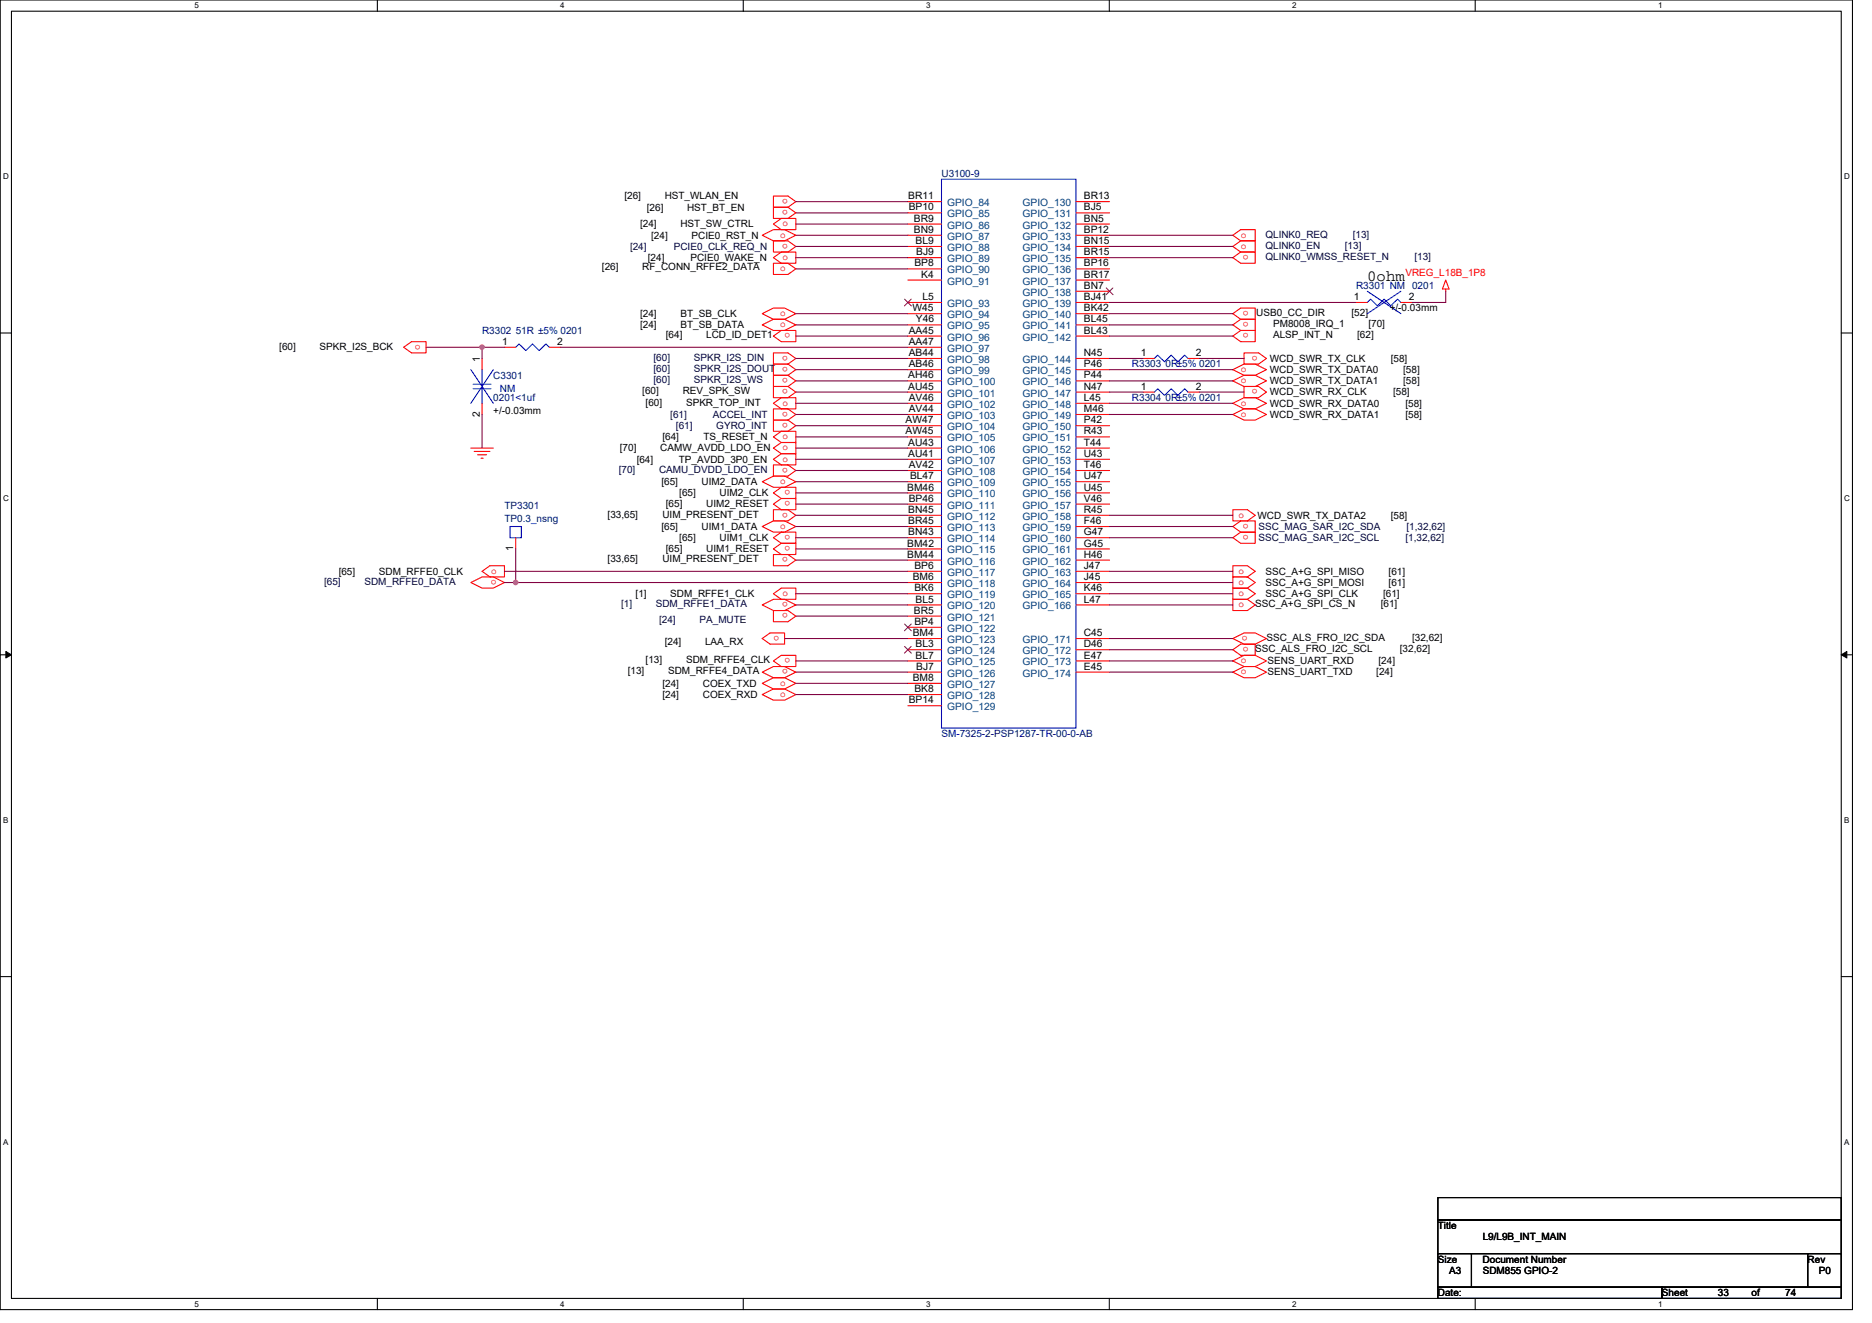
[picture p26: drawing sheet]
<svg xmlns="http://www.w3.org/2000/svg" width="297mm" height="210mm" viewBox="0 0 297 210" stroke-linecap="round" stroke-linejoin="round" font-family="sans-serif">
<defs><g id="words">
<text font-size="2.5" x="217" y="44.6">0ohm</text>
<g font-size="1.6" fill="#000080">
<text x="149.4" y="28.1">U3100-9</text>
<text x="215.2" y="45.9">R3301 NM 0201</text>
<text x="76.5" y="53">R3302 51R ±5% 0201</text>
<text x="179.6" y="58.3">R3303 0R±5% 0201</text>
<text x="78.3" y="60.1">C3301</text>
<text x="78.3" y="63.6">0201&lt;1uf</text>
<text x="79.3" y="62.2">NM</text>
<text x="179.6" y="63.6">R3304 0R±5% 0201</text>
<text x="80" y="80.7">TP3301</text>
<text x="80" y="82.8">TP0.3_nsng</text>
<text x="149.4" y="117">SM-7325-2-PSP1287-TR-00-0-AB</text>
</g>
<g font-size="1.6">
<text x="99.1" y="31.6">[26]</text>
<text x="102.6" y="33.4">[26]</text>
<text x="105.5" y="31.6">HST_WLAN_EN</text>
<text x="109" y="33.4">HST_BT_EN</text>
<text x="144.1" y="31.6">BR11</text>
<text x="144.2" y="33.4">BP10</text>
<text x="145" y="35.2">BR9</text>
<text x="172" y="31.6">BR13</text>
<text x="172" y="33.4">BJ5</text>
<text x="172" y="35.2">BN5</text>
<text x="101.6" y="36.1">[24]</text>
<text x="102.8" y="41.4">[24]</text>
<text x="103.3" y="37.9">[24]</text>
<text x="108" y="36.1">HST_SW_CTRL</text>
<text x="109.6" y="41.4">PCIE0_WAKE_N</text>
<text x="109.7" y="37.9">PCIE0_RST_N</text>
<text x="145" y="37">BN9</text>
<text x="145.3" y="38.7">BL9</text>
<text x="145.4" y="40.5">BJ9</text>
<text x="172" y="37">BP12</text>
<text x="172" y="38.7">BN15</text>
<text x="172" y="40.5">BR15</text>
<text x="95.5" y="42.8">[26]</text>
<text x="101.9" y="42.8">RF_CONN_RFFE2_DATA</text>
<text x="145.1" y="42.3">BP8</text>
<text x="146.2" y="44.1">K4</text>
<text x="146.4" y="47.6">L5</text>
<text x="172" y="42.3">BP16</text>
<text x="172" y="44.1">BR17</text>
<text x="172" y="45.8">BN7</text>
<text x="172" y="47.6">BJ41</text>
<text x="214.8" y="47.6">1</text>
<text x="223.5" y="47.6">2</text>
<text x="101.6" y="52.1">[24]</text>
<text x="101.6" y="50.3">[24]</text>
<text x="105.7" y="53.7">[64]</text>
<text x="108" y="52.1">BT_SB_DATA</text>
<text x="108" y="50.3">BT_SB_CLK</text>
<text x="112.1" y="53.7">LCD_ID_DET1</text>
<text x="144.2" y="53">AA45</text>
<text x="144.8" y="49.4">W45</text>
<text x="145.3" y="51.2">Y46</text>
<text x="172" y="49.4">BK42</text>
<text x="172" y="51.2">BL45</text>
<text x="172" y="53">BL43</text>
<text x="199.3" y="50.1">USB0_CC_DIR</text>
<text x="202" y="51.9">PM8008_IRQ_1</text>
<text x="202" y="53.7">ALSP_INT_N</text>
<text x="214.5" y="50.1">[52]</text>
<text x="215.3" y="53.7">[62]</text>
<text x="217.1" y="51.9">[70]</text>
<text x="220.5" y="49.4">+/-0.03mm</text>
<text x="44.3" y="55.5">[60]</text>
<text x="50.7" y="55.5">SPKR_I2S_BCK</text>
<text x="76.1" y="57.4" transform="rotate(-90 76.1 57.4)">1</text>
<text x="79.7" y="54.7">1</text>
<text x="88.4" y="54.7">2</text>
<text x="144.2" y="54.7">AA47</text>
<text x="144.2" y="56.5">AB44</text>
<text x="144.2" y="58.3">AB46</text>
<text x="172" y="56.5">N45</text>
<text x="172" y="58.3">P46</text>
<text x="181" y="56.5">1</text>
<text x="189.8" y="56.5">2</text>
<text x="201.5" y="57.4">WCD_SWR_TX_CLK</text>
<text x="201.5" y="59.2">WCD_SWR_TX_DATA0</text>
<text x="220.7" y="57.4">[58]</text>
<text x="222.6" y="59.2">[58]</text>
<text x="78.3" y="65.8">+/-0.03mm</text>
<text x="101.9" y="62.6">[60]</text>
<text x="102.4" y="64.4">[60]</text>
<text x="108.3" y="62.6">REV_SPK_SW</text>
<text x="108.9" y="64.4">SPKR_TOP_INT</text>
<text x="144.1" y="60.1">AH46</text>
<text x="144.1" y="61.8">AU45</text>
<text x="144.2" y="63.6">AV46</text>
<text x="144.2" y="65.4">AV44</text>
<text x="172" y="60.1">P44</text>
<text x="172" y="61.8">N47</text>
<text x="172" y="63.6">L45</text>
<text x="172" y="65.4">M46</text>
<text x="181" y="61.8">1</text>
<text x="189.8" y="61.8">2</text>
<text x="201.5" y="61">WCD_SWR_TX_DATA1</text>
<text x="201.5" y="62.8">WCD_SWR_RX_CLK</text>
<text x="201.5" y="64.5">WCD_SWR_RX_DATA0</text>
<text x="221" y="62.8">[58]</text>
<text x="222.6" y="61">[58]</text>
<text x="223" y="64.5">[58]</text>
<text x="76.1" y="66.2" transform="rotate(-90 76.1 66.2)">2</text>
<text x="98.4" y="71.6">[70]</text>
<text x="104.8" y="71.6">CAMW_AVDD_LDO_EN</text>
<text x="105.1" y="69.9">[64]</text>
<text x="111.6" y="69.9">TS_RESET_N</text>
<text x="143.7" y="67.2">AW47</text>
<text x="143.7" y="69">AW45</text>
<text x="144.1" y="70.7">AU43</text>
<text x="172" y="67.2">P42</text>
<text x="172" y="69">R43</text>
<text x="172" y="70.7">T44</text>
<text x="201.5" y="66.3">WCD_SWR_RX_DATA1</text>
<text x="223" y="66.3">[58]</text>
<text x="101" y="73.4">[64]</text>
<text x="104.9" y="77">[65]</text>
<text x="107.7" y="73.4">TP_AVDD_3P0_EN</text>
<text x="111.3" y="77">UIM2_DATA</text>
<text x="144" y="77.9">BM46</text>
<text x="144.1" y="72.5">AU41</text>
<text x="144.2" y="74.3">AV42</text>
<text x="144.4" y="76.1">BL47</text>
<text x="172" y="72.5">U43</text>
<text x="172" y="74.3">T46</text>
<text x="172" y="76.1">U47</text>
<text x="172" y="77.9">U45</text>
<text x="96.4" y="82.1">[33,65]</text>
<text x="105.1" y="82.1">UIM_PRESENT_DET</text>
<text x="105.7" y="80.5">[65]</text>
<text x="107.8" y="78.8">[65]</text>
<text x="112.1" y="80.5">UIM2_RESET</text>
<text x="114.2" y="78.8">UIM2_CLK</text>
<text x="144.1" y="81.4">BN45</text>
<text x="144.1" y="83.2">BR45</text>
<text x="144.2" y="79.6">BP46</text>
<text x="172" y="79.6">V46</text>
<text x="172" y="81.4">R45</text>
<text x="172" y="83.2">F46</text>
<text x="199.5" y="82.3">WCD_SWR_TX_DATA2</text>
<text x="220.7" y="82.3">[58]</text>
<text x="81.4" y="87.5" transform="rotate(-90 81.4 87.5)">1</text>
<text x="96.4" y="89.3">[33,65]</text>
<text x="104.9" y="84.1">[65]</text>
<text x="105.1" y="89.3">UIM_PRESENT_DET</text>
<text x="105.7" y="87.7">[65]</text>
<text x="107.8" y="85.9">[65]</text>
<text x="111.3" y="84.1">UIM1_DATA</text>
<text x="112.1" y="87.7">UIM1_RESET</text>
<text x="114.2" y="85.9">UIM1_CLK</text>
<text x="144" y="86.7">BM42</text>
<text x="144" y="88.5">BM44</text>
<text x="144.1" y="85">BN43</text>
<text x="172" y="85">G47</text>
<text x="172" y="86.7">G45</text>
<text x="172" y="88.5">H46</text>
<text x="53.7" y="91.2">[65]</text>
<text x="60.1" y="91.2">SDM_RFFE0_CLK</text>
<text x="100.9" y="94.8">[1]</text>
<text x="106.4" y="94.8">SDM_RFFE1_CLK</text>
<text x="144.8" y="92.1">BM6</text>
<text x="145.1" y="90.3">BP6</text>
<text x="145.1" y="93.9">BK6</text>
<text x="145.3" y="95.6">BL5</text>
<text x="172" y="90.3">J47</text>
<text x="172" y="92.1">J45</text>
<text x="172" y="93.9">K46</text>
<text x="172" y="95.6">L47</text>
<text x="200.8" y="91.2">SSC_A+G_SPI_MISO</text>
<text x="200.8" y="94.8">SSC_A+G_SPI_CLK</text>
<text x="200.8" y="93">SSC_A+G_SPI_MOSI</text>
<text x="219.5" y="94.8">[61]</text>
<text x="220.3" y="91.2">[61]</text>
<text x="220.3" y="93">[61]</text>
<text x="144.8" y="101">BM4</text>
<text x="145" y="97.4">BR5</text>
<text x="145.1" y="99.2">BP4</text>
<text x="172" y="101">C45</text>
<text x="199.2" y="96.4">SSC_A+G_SPI_CS_N</text>
<text x="201" y="101.7">SSC_ALS_FRO_I2C_SDA</text>
<text x="219.1" y="96.4">[61]</text>
<text x="224.1" y="101.7">[32,62]</text>
<text x="99.6" y="107">[13]</text>
<text x="102.4" y="105.3">[13]</text>
<text x="105.5" y="102.4">[24]</text>
<text x="106" y="107">SDM_RFFE4_DATA</text>
<text x="108.9" y="105.3">SDM_RFFE4_CLK</text>
<text x="111.9" y="102.4">LAA_RX</text>
<text x="145.3" y="102.7">BL3</text>
<text x="145.3" y="104.5">BL7</text>
<text x="145.4" y="106.3">BJ7</text>
<text x="172" y="106.3">E45</text>
<text x="172" y="104.5">E47</text>
<text x="172" y="102.7">D46</text>
<text x="199.2" y="103.5">SSC_ALS_FRO_I2C_SCL</text>
<text x="201.1" y="105.4">SENS_UART_RXD</text>
<text x="201.1" y="107.2">SENS_UART_TXD</text>
<text x="218.4" y="107.2">[24]</text>
<text x="218.7" y="105.4">[24]</text>
<text x="222.1" y="103.5">[32,62]</text>
<text x="105.1" y="110.8">[24]</text>
<text x="105.1" y="109">[24]</text>
<text x="111.5" y="110.8">COEX_RXD</text>
<text x="111.5" y="109">COEX_TXD</text>
<text x="144.2" y="111.6">BP14</text>
<text x="144.8" y="108.1">BM8</text>
<text x="145.1" y="109.9">BK8</text>
<text x="228.1" y="195.1">Title</text>
<text x="235.3" y="196.8">L9/L9B_INT_MAIN</text>
<text x="228.1" y="200.4">Size</text>
<text x="229.9" y="202.2">A3</text>
<text x="235.3" y="200.4">Document Number</text>
<text x="235.3" y="202.2">SDM855 GPIO-2</text>
<text x="286.8" y="200.4">Rev</text>
<text x="288.6" y="202.2">P0</text>
<text x="228.1" y="205.7">Date:</text>
<text x="263.7" y="205.7">Sheet</text>
<text x="272.6" y="205.7">33</text>
<text x="277.9" y="205.7">of</text>
<text x="283.3" y="205.7">74</text>
</g>
<g font-size="1.6" fill="#f00">
<text x="124.1" y="35.9">o</text>
<text x="125" y="33.4" transform="rotate(180 125 33.4)">o</text>
<text x="125" y="31.6" transform="rotate(180 125 31.6)">o</text>
<text x="123.8" y="37.7">o</text>
<text x="124.1" y="41.3">o</text>
<text x="125" y="38.7" transform="rotate(180 125 38.7)">o</text>
<text x="196.9" y="37.7">o</text>
<text x="196.9" y="39.5">o</text>
<text x="198.1" y="40.5" transform="rotate(180 198.1 40.5)">o</text>
<text x="123.8" y="43">o</text>
<text x="223" y="43.7">VREG_L18B_1P8</text>
<text x="123.8" y="51.9">o</text>
<text x="123.8" y="50.1">o</text>
<text x="125.4" y="52.9" transform="rotate(180 125.4 52.9)">o</text>
<text x="198.1" y="49.4" transform="rotate(180 198.1 49.4)">o</text>
<text x="198.1" y="51.1" transform="rotate(180 198.1 51.1)">o</text>
<text x="198.1" y="52.9" transform="rotate(180 198.1 52.9)">o</text>
<text x="66.7" y="54.7" transform="rotate(180 66.7 54.7)">o</text>
<text x="125" y="56.5" transform="rotate(180 125 56.5)">o</text>
<text x="125" y="58.3" transform="rotate(180 125 58.3)">o</text>
<text x="196.9" y="59">o</text>
<text x="199.5" y="56.5" transform="rotate(180 199.5 56.5)">o</text>
<text x="124.1" y="64.4">o</text>
<text x="125" y="65.4" transform="rotate(180 125 65.4)">o</text>
<text x="125" y="60" transform="rotate(180 125 60)">o</text>
<text x="125" y="61.8" transform="rotate(180 125 61.8)">o</text>
<text x="196.9" y="60.8">o</text>
<text x="196.9" y="64.4">o</text>
<text x="199.5" y="61.8" transform="rotate(180 199.5 61.8)">o</text>
<text x="124.1" y="69.7">o</text>
<text x="124.1" y="71.5">o</text>
<text x="125" y="67.1" transform="rotate(180 125 67.1)">o</text>
<text x="196.9" y="66.1">o</text>
<text x="123.8" y="76.8">o</text>
<text x="124.1" y="73.3">o</text>
<text x="125" y="74.3" transform="rotate(180 125 74.3)">o</text>
<text x="125.4" y="77.8" transform="rotate(180 125.4 77.8)">o</text>
<text x="123.8" y="83.9">o</text>
<text x="125" y="81.4" transform="rotate(180 125 81.4)">o</text>
<text x="125.4" y="79.6" transform="rotate(180 125.4 79.6)">o</text>
<text x="196.5" y="82.1">o</text>
<text x="198.1" y="83.1" transform="rotate(180 198.1 83.1)">o</text>
<text x="125" y="88.5" transform="rotate(180 125 88.5)">o</text>
<text x="125.4" y="84.9" transform="rotate(180 125.4 84.9)">o</text>
<text x="125.4" y="86.7" transform="rotate(180 125.4 86.7)">o</text>
<text x="198.1" y="84.9" transform="rotate(180 198.1 84.9)">o</text>
<text x="77.9" y="91">o</text>
<text x="78.8" y="92" transform="rotate(180 78.8 92)">o</text>
<text x="124.1" y="94.6">o</text>
<text x="125" y="95.6" transform="rotate(180 125 95.6)">o</text>
<text x="196.5" y="91">o</text>
<text x="196.5" y="94.6">o</text>
<text x="196.5" y="92.8">o</text>
<text x="123.6" y="100.9" transform="rotate(180 123.6 100.9)">o</text>
<text x="125" y="97.4" transform="rotate(180 125 97.4)">o</text>
<text x="196.5" y="96.4">o</text>
<text x="197.9" y="100.9" transform="rotate(180 197.9 100.9)">o</text>
<text x="125" y="106.3" transform="rotate(180 125 106.3)">o</text>
<text x="125.4" y="104.5" transform="rotate(180 125.4 104.5)">o</text>
<text x="196.9" y="105.3">o</text>
<text x="196.9" y="107">o</text>
<text x="198.1" y="102.7" transform="rotate(180 198.1 102.7)">o</text>
<text x="123.8" y="110.6">o</text>
<text x="123.8" y="108.8">o</text>
</g>
<g font-size="1.6" fill="#004080">
<text x="150.3" y="32.7">GPIO_84</text>
<text x="150.3" y="34.5">GPIO_85</text>
<text x="162.3" y="32.7">GPIO_130</text>
<text x="162.3" y="34.5">GPIO_131</text>
<text x="150.3" y="36.3">GPIO_86</text>
<text x="150.3" y="38.1">GPIO_87</text>
<text x="150.3" y="39.8">GPIO_88</text>
<text x="150.3" y="41.6">GPIO_89</text>
<text x="162.3" y="36.3">GPIO_132</text>
<text x="162.3" y="38.1">GPIO_133</text>
<text x="162.3" y="39.8">GPIO_134</text>
<text x="162.3" y="41.6">GPIO_135</text>
<text x="150.3" y="43.4">GPIO_90</text>
<text x="150.3" y="45.2">GPIO_91</text>
<text x="162.3" y="43.4">GPIO_136</text>
<text x="162.3" y="45.2">GPIO_137</text>
<text x="162.3" y="46.9">GPIO_138</text>
<text x="150.3" y="48.7">GPIO_93</text>
<text x="150.3" y="50.5">GPIO_94</text>
<text x="150.3" y="52.3">GPIO_95</text>
<text x="162.3" y="48.7">GPIO_139</text>
<text x="162.3" y="50.5">GPIO_140</text>
<text x="162.3" y="52.3">GPIO_141</text>
<text x="150.3" y="54.1">GPIO_96</text>
<text x="150.3" y="55.8">GPIO_97</text>
<text x="150.3" y="57.6">GPIO_98</text>
<text x="150.3" y="59.4">GPIO_99</text>
<text x="162.3" y="54.1">GPIO_142</text>
<text x="162.3" y="57.6">GPIO_144</text>
<text x="162.3" y="59.4">GPIO_145</text>
<text x="150.3" y="61.2">GPIO_100</text>
<text x="150.3" y="62.9">GPIO_101</text>
<text x="150.3" y="64.7">GPIO_102</text>
<text x="162.3" y="61.2">GPIO_146</text>
<text x="162.3" y="62.9">GPIO_147</text>
<text x="162.3" y="64.7">GPIO_148</text>
<text x="150.3" y="66.5">GPIO_103</text>
<text x="150.3" y="68.3">GPIO_104</text>
<text x="150.3" y="70.1">GPIO_105</text>
<text x="150.3" y="71.8">GPIO_106</text>
<text x="162.3" y="66.5">GPIO_149</text>
<text x="162.3" y="68.3">GPIO_150</text>
<text x="162.3" y="70.1">GPIO_151</text>
<text x="162.3" y="71.8">GPIO_152</text>
<text x="150.3" y="73.6">GPIO_107</text>
<text x="150.3" y="75.4">GPIO_108</text>
<text x="150.3" y="77.2">GPIO_109</text>
<text x="162.3" y="73.6">GPIO_153</text>
<text x="162.3" y="75.4">GPIO_154</text>
<text x="162.3" y="77.2">GPIO_155</text>
<text x="150.3" y="79">GPIO_110</text>
<text x="150.3" y="80.7">GPIO_111</text>
<text x="150.3" y="82.5">GPIO_112</text>
<text x="162.3" y="79">GPIO_156</text>
<text x="162.3" y="80.7">GPIO_157</text>
<text x="162.3" y="82.5">GPIO_158</text>
<text x="150.3" y="84.3">GPIO_113</text>
<text x="150.3" y="86.1">GPIO_114</text>
<text x="150.3" y="87.8">GPIO_115</text>
<text x="150.3" y="89.6">GPIO_116</text>
<text x="162.3" y="84.3">GPIO_159</text>
<text x="162.3" y="86.1">GPIO_160</text>
<text x="162.3" y="87.8">GPIO_161</text>
<text x="162.3" y="89.6">GPIO_162</text>
<text x="150.3" y="91.4">GPIO_117</text>
<text x="150.3" y="93.2">GPIO_118</text>
<text x="150.3" y="95">GPIO_119</text>
<text x="162.3" y="91.4">GPIO_163</text>
<text x="162.3" y="93.2">GPIO_164</text>
<text x="162.3" y="95">GPIO_165</text>
<text x="150.3" y="96.7">GPIO_120</text>
<text x="150.3" y="98.5">GPIO_121</text>
<text x="150.3" y="100.3">GPIO_122</text>
<text x="162.3" y="96.7">GPIO_166</text>
<text x="150.3" y="102.1">GPIO_123</text>
<text x="150.3" y="103.8">GPIO_124</text>
<text x="150.3" y="105.6">GPIO_125</text>
<text x="150.3" y="107.4">GPIO_126</text>
<text x="162.3" y="107.4">GPIO_174</text>
<text x="162.3" y="105.6">GPIO_173</text>
<text x="162.3" y="103.8">GPIO_172</text>
<text x="162.3" y="102.1">GPIO_171</text>
<text x="150.3" y="109.2">GPIO_127</text>
<text x="150.3" y="111">GPIO_128</text>
<text x="150.3" y="112.7">GPIO_129</text>
</g>
<g font-size="1.6" fill="#000040">
<text x="100" y="39.6">[24]</text>
<text x="106.9" y="39.6">PCIE0_CLK_REQ_N</text>
<text x="200.8" y="37.7">QLINK0_REQ</text>
<text x="200.8" y="39.5">QLINK0_EN</text>
<text x="200.8" y="41.3">QLINK0_WMSS_RESET_N</text>
<text x="213.4" y="39.5">[13]</text>
<text x="214.6" y="37.7">[13]</text>
<text x="224.4" y="41.3">[13]</text>
<text x="103.7" y="57.3">[60]</text>
<text x="103.7" y="59">[60]</text>
<text x="110.1" y="57.3">SPKR_I2S_DIN</text>
<text x="110.1" y="59">SPKR_I2S_DOUT</text>
<text x="103.7" y="60.8">[60]</text>
<text x="110.1" y="60.8">SPKR_I2S_WS</text>
<text x="106.4" y="66.3">[61]</text>
<text x="107.2" y="68.1">[61]</text>
<text x="113.1" y="66.3">ACCEL_INT</text>
<text x="113.7" y="68.1">GYRO_INT</text>
<text x="98.2" y="75">[70]</text>
<text x="104.6" y="75">CAMU_DVDD_LDO_EN</text>
<text x="199.7" y="85.9">SSC_MAG_SAR_I2C_SCL</text>
<text x="199.7" y="84.1">SSC_MAG_SAR_I2C_SDA</text>
<text x="223" y="85.9">[1,32,62]</text>
<text x="223.2" y="84.1">[1,32,62]</text>
<text x="51.4" y="92.8">[65]</text>
<text x="57.8" y="92.8">SDM_RFFE0_DATA</text>
<text x="98.5" y="96.4">[1]</text>
<text x="104.1" y="96.4">SDM_RFFE1_DATA</text>
<text x="104.6" y="98.8">[24]</text>
<text x="111" y="98.8">PA_MUTE</text>
</g>
<g font-size="1.3">
<text x="30.8" y="1.3">5</text>
<text x="88.9" y="1.3">4</text>
<text x="147" y="1.3">3</text>
<text x="205" y="1.3">2</text>
<text x="263.1" y="1.3">1</text>
<text x=".5" y="28.4">D</text>
<text x="292.6" y="28.4">D</text>
<text x=".5" y="79.5">C</text>
<text x="292.6" y="79.5">C</text>
<text x=".5" y="130.6">B</text>
<text x="292.6" y="130.6">B</text>
<text x=".5" y="181.7">A</text>
<text x="292.6" y="181.7">A</text>
<text x="30.8" y="207.4">5</text>
<text x="88.9" y="207.4">4</text>
<text x="147" y="207.4">3</text>
<text x="205" y="207.4">2</text>
<text x="263.1" y="207.4">1</text>
</g>
</g></defs>
<path d="M0 0h293.9v207.9h-293.9zM1.8 1.8h290.4v204.3h-290.4z" fill="none" stroke="#000" stroke-width=".17"/>
<g fill="#fff">
<path d="M30.8 .2h.7v1.4h-.7z"/>
<path d="M30.8 206.3h.7v1.4h-.7z"/>
</g>
<path d="M59.9 0v1.8M59.9 206.1v1.8" fill="none" stroke="#000" stroke-width=".17"/>
<g fill="#fff">
<path d="M88.9 .2h.7v1.4h-.7z"/>
<path d="M88.9 206.3h.7v1.4h-.7z"/>
</g>
<path d="M117.9 0v1.8M117.9 206.1v1.8" fill="none" stroke="#000" stroke-width=".17"/>
<g fill="#fff">
<path d="M147 .2h.7v1.4h-.7z"/>
<path d="M147 206.3h.7v1.4h-.7z"/>
</g>
<path d="M176 0v1.8M176 206.1v1.8" fill="none" stroke="#000" stroke-width=".17"/>
<g fill="#fff">
<path d="M205 .2h.7v1.4h-.7z"/>
<path d="M205 206.3h.7v1.4h-.7z"/>
</g>
<path d="M234.1 0v1.8M234.1 206.1v1.8" fill="none" stroke="#000" stroke-width=".17"/>
<g fill="#fff">
<path d="M263.1 .2h.7v1.4h-.7z"/>
<path d="M263.1 206.3h.7v1.4h-.7z"/>
<path d="M.5 27.3h.9v1.4h-.9z"/>
<path d="M292.6 27.3h.9v1.4h-.9z"/>
<path d="M.5 78.4h.9v1.4h-.9z"/>
<path d="M292.6 78.4h.9v1.4h-.9z"/>
</g>
<path d="M0 52.9h1.8M292.2 52.9h1.7" fill="none" stroke="#000" stroke-width=".17"/>
<g fill="#fff">
<path d="M.5 129.5h.8v1.4h-.8z"/>
<path d="M292.6 129.5h.9v1.4h-.9z"/>
</g>
<path d="M0 103.9h1.8M292.2 103.9h1.7" fill="none" stroke="#000" stroke-width=".17"/>
<path d="M.9 103.4l.9 .5-.9 .5zM292.2 103.9l.8-.5v1z" fill="#000" stroke="#000" stroke-width=".16"/>
<g fill="#fff">
<path d="M.5 180.5h.8v1.4h-.8z"/>
<path d="M292.6 180.5h.9v1.4h-.9z"/>
</g>
<path d="M0 155h1.8M292.2 155h1.7M228.2 190.1h64v3.5h-64zM228.2 193.6h64v5.4h-64zM228.2 199h5.3v5.3h-5.3zM233.5 199h53.3v5.3h-53.3zM286.8 199h5.4v5.3h-5.4zM228.2 204.3h35.5v1.8h-35.5zM263.7 204.3h28.5v1.8h-28.5z" fill="none" stroke="#000" stroke-width=".17"/>
<g fill="none" stroke="#f00" stroke-width=".17">
<path d="M120.9 37.3l1.8-.9h1.8l1.8 .9-1.8 .9h-1.8zM122.7 35.6l1.3-.9h2.3v1.7h-2.3zM122.7 38.2h2.3l1.3 .9-1.3 .9h-2.3zM122.7 32.9h2.3l1.3 .9-1.3 .9h-2.3zM122.7 31.1h2.3l1.3 .9-1.3 .9h-2.3zM144.1 32h5.3M144.1 33.8h5.3M144.1 35.6h5.3M144.1 37.3h5.3M144.1 39.1h5.3M170.7 32h5.4M170.7 33.8h5.4"/>
<path d="M170.7 35.6h5.4M170.7 37.3h5.4M170.7 39.1h5.4M195.6 37.3l1.3-.9h2.3v1.8h-2.3zM196.9 38.2h2.3v1.8h-2.3M196.9 38.2l-1.3 .9 1.3 .9M64 55.1l1.3-.9h2.3v1.8h-2.3zM76.5 56.9v1.8M80 55.1h1.8M87.2 55.1h1.7M120.9 51.6l1.8-.9h1.8l1.8 .9-1.8 .9h-1.8zM120.9 49.8l1.8-.9h1.8l1.8 .9-1.8 .9h-1.8z"/>
<path d="M122.7 40.9l1.3-.9h2.3v1.8h-2.3zM122.7 53.3l1.3-.8h2.3v1.7h-2.3zM122.7 56h2.3l1.3 .9-1.3 .9h-2.3zM122.7 41.8h2.3l1.3 .9-1.3 .9h-2.3zM125 57.8l1.3 .9-1.3 .9M125 59.6l1.3 .9-1.3 .8M125 57.8h-2.3v1.8h2.3M125 59.6h-2.3v1.7h2.3M144.1 40.9h5.3M144.1 42.7h5.3M144.1 44.4h5.3M144.1 48h5.3"/>
<path d="M144.1 49.8h5.3M144.1 51.6h5.3M144.1 53.3h5.3M144.1 55.1h5.3M144.1 56.9h5.3M144.1 58.7h5.3M170.7 40.9h5.4M170.7 42.7h5.4M170.7 44.4h5.4M170.7 46.2h5.4M170.7 48h5.4M170.7 49.8h5.4"/>
<path d="M170.7 51.6h5.4M170.7 53.3h5.4M170.7 56.9h5.4M170.7 58.7h5.4M181.4 56.9h1.8M188.5 56.9h1.8M195.6 49.8l1.3-.9h2.3v1.8h-2.3zM195.6 58.7l1.8-.9h1.8l1.8 .9-1.8 .9h-1.8zM195.6 40.9l1.3-.9h2.3v1.8h-2.3zM195.6 53.3l1.3-.8h2.3v1.7h-2.3zM196.9 50.7h2.3v1.8h-2.3M196.9 50.7l-1.3 .9 1.3 .9"/>
<path d="M197.4 56h2.3l1.3 .9-1.3 .9h-2.3zM215.2 48h1.8M222.3 48h1.8M229.4 44.5l.5 1.4h-1zM229.4 45.9v.3M74.7 71.1h3.6M75.2 71.6h2.5M75.8 72.2h1.4M76.3 72.7h.4M76.5 64v1.8M120.9 76.5l1.8-.9h1.8l1.8 .9-1.8 .8h-1.8zM122.7 69.3l1.3-.8h2.3v1.7h-2.3z"/>
<path d="M122.7 78.2l1.3-.9h2.3v1.8h-2.3zM122.7 64l1.3-.9h2.3v1.8h-2.3zM122.7 72.9l1.3-.9h2.3v1.8h-2.3zM122.7 64.9h2.3l1.3 .9-1.3 .9h-2.3zM122.7 66.7h2.3l1.3 .9-1.3 .9h-2.3zM122.7 61.3h2.3l1.3 .9-1.3 .9h-2.3zM122.7 73.8h2.3l1.3 .9-1.3 .9h-2.3zM124 70.2l-1.3 .9 1.3 .9M124 70.2h2.3v1.8h-2.3M144.1 60.5h5.3M144.1 62.2h5.3M144.1 64h5.3"/>
<path d="M144.1 65.8h5.3M144.1 67.6h5.3M144.1 69.3h5.3M144.1 71.1h5.3M144.1 72.9h5.3M144.1 74.7h5.3M144.1 76.5h5.3M144.1 78.2h5.3M170.7 60.5h5.4M170.7 62.2h5.4M170.7 64h5.4M170.7 65.8h5.4"/>
<path d="M170.7 67.6h5.4M170.7 69.3h5.4M170.7 71.1h5.4M170.7 72.9h5.4M170.7 74.7h5.4M170.7 76.5h5.4M170.7 78.2h5.4M181.4 62.2h1.8M188.5 62.2h1.8M195.6 60.5l1.8-.9h1.8l1.8 .9-1.8 .8h-1.8zM195.6 65.8l1.8-.9h1.8l1.8 .9-1.8 .9h-1.8zM195.6 64l1.8-.9h1.8l1.8 .9-1.8 .9h-1.8z"/>
<path d="M197.4 61.3h2.3l1.3 .9-1.3 .9h-2.3zM74.7 92.5l1.8-.9h1.8l1.7 .9-1.7 .8h-1.8zM76.5 90.7l1.2-.9h2.3v1.8h-2.3zM81.8 85.3v1.8M120.9 83.6l1.8-.9h1.8l1.8 .9-1.8 .9h-1.8zM120.9 96l1.8-.9h1.8l1.8 .9-1.8 .9h-1.8zM122.7 80l1.3-.9h2.3v1.8h-2.3zM122.7 85.3l1.3-.8h2.3v1.7h-2.3zM122.7 87.1l1.3-.9h2.3v1.8h-2.3zM122.7 94.2l1.3-.9h2.3v1.8h-2.3zM122.7 80.9h2.3l1.3 .9-1.3 .9h-2.3zM122.7 88h2.3l1.3 .9-1.3 .9h-2.3z"/>
<path d="M122.7 96.9h2.3l1.3 .9-1.3 .9h-2.3zM144.1 80h5.3M144.1 81.8h5.3M144.1 83.6h5.3M144.1 85.3h5.3M144.1 87.1h5.3M144.1 88.9h5.3M144.1 90.7h5.3M144.1 92.5h5.3M144.1 94.2h5.3M144.1 96h5.3M144.1 97.8h5.3"/>
<path d="M144.1 99.6h5.3M170.7 80h5.4M170.7 81.8h5.4M170.7 83.6h5.4M170.7 85.3h5.4M170.7 87.1h5.4M170.7 88.9h5.4M170.7 90.7h5.4M170.7 92.5h5.4M170.7 94.2h5.4M170.7 96h5.4M195.6 83.6l1.3-.9h2.3v1.8h-2.3z"/>
<path d="M195.6 85.3l1.3-.8h2.3v1.7h-2.3zM195.6 95.1h2.3l1.3 .9-1.3 .9h-2.3zM195.6 89.8h2.3l1.3 .9-1.3 .9h-2.3zM195.6 80.9h2.3l1.3 .9-1.3 .9h-2.3zM197.9 93.3l1.3 .9-1.3 .9M197.9 91.6l1.3 .9-1.3 .8M197.9 93.3h-2.3v1.8h2.3M197.9 91.6h-2.3v1.7h2.3M120.9 110.2l1.8-.9h1.8l1.8 .9-1.8 .9h-1.8zM120.9 108.5l1.8-.9h1.8l1.8 .9-1.8 .8h-1.8zM120.9 106.7l1.8-.9h1.8l1.8 .9-1.8 .9h-1.8zM120.9 101.3l1.3-.8h2.3v1.7h-2.3z"/>
<path d="M122.7 104.9l1.3-.9h2.3v1.8h-2.3zM144.1 101.3h5.3M144.1 103.1h5.3M144.1 104.9h5.3M144.1 106.7h5.3M144.1 108.5h5.3M144.1 110.2h5.3M144.1 112h5.3M170.7 106.7h5.4M170.7 104.9h5.4M170.7 103.1h5.4M170.7 101.3h5.4"/>
<path d="M195.6 101.3l1.8-.8h1.8l1.8 .8-1.8 .9h-1.8zM195.6 104.9l1.8-.9h1.8l1.8 .9-1.8 .9h-1.8zM195.6 106.7l1.8-.9h1.8l1.8 .9-1.8 .9h-1.8zM195.6 103.1l1.3-.9h2.3v1.8h-2.3z"/>
</g>
<g fill="none" stroke="#00f" stroke-width=".17">
<path d="M149.4 28.4h21.3v87.2h-21.3zM74.7 58.7l3.6 5.3M76.5 58.7v2.3M78.3 58.7l-3.6 5.3M81.8 55.1l.6-.5 1 1 1.1-1 1.1 1 1-1 .6 .5M183.2 56.9l.5-.5 1.1 1 1-1 1.1 1 1.1-1 .5 .5M217 46.2l5.3 3.6M217 48l.5-.5 1.1 1 1-1 1.1 1 1.1-1 .5 .5M222.3 46.2l-5.3 3.6M75.1 61h2.8M75.1 61.7h2.8M76.5 61.7v2.3"/>
<path d="M183.2 62.2l.5-.5 1.1 1.1 1-1.1 1.1 1.1 1.1-1.1 .5 .5M80.9 83.6h1.8v1.7h-1.8z"/>
</g>
<path d="M143.5 47.5l1.1 1.1M144.6 47.5l-1.1 1.1M175.5 45.7l1.1 1.1M176.6 45.7l-1.1 1.1M143.5 99l1.1 1.1M144.6 99l-1.1 1.1M143.5 102.6l1.1 1.1M144.6 102.6l-1.1 1.1" fill="none" stroke="#804000" stroke-width=".16"/>
<g fill="none" stroke="#800040" stroke-width=".17">
<path d="M126.3 37.3h17.8M126.3 39.1h17.8M126.3 35.6h17.8M126.3 33.8h17.8M126.3 32h17.8M176.1 37.3h19.5M176.1 39.1h19.5M67.6 55.1h8.9M76.5 55.1v1.8M76.5 55.1h3.5M88.9 55.1h55.2M126.3 40.9h17.8"/>
<path d="M126.3 49.8h17.8M126.3 51.6h17.8M126.3 42.7h17.8M126.3 56.9h17.8M126.3 58.7h17.8M126.3 53.3h17.8M176.1 56.9h5.3M176.1 49.8h19.5M176.1 58.7h19.5M176.1 48h39.1M176.1 40.9h19.5M176.1 51.6h19.5"/>
<path d="M176.1 53.3h19.5M190.3 56.9h7.1M229.4 46.2v1.8h-5.3M76.5 65.8v5.3M126.3 65.8h17.8M126.3 67.6h17.8M126.3 69.3h17.8M126.3 78.2h17.8M126.3 76.5h17.8M126.3 60.5h17.8M126.3 62.2h17.8M126.3 74.7h17.8"/>
<path d="M126.3 71.1h17.8M126.3 64h17.8M126.3 72.9h17.8M176.1 62.2h5.3M176.1 60.5h19.5M176.1 64h19.5M176.1 65.8h19.5M190.3 62.2h7.1M80 92.5h1.8M80 90.7h64.1M81.8 87.1v5.4M81.8 92.5h62.3"/>
<path d="M126.3 80h17.8M126.3 81.8h17.8M126.3 83.6h17.8M126.3 85.3h17.8M126.3 87.1h17.8M126.3 88.9h17.8M126.3 97.8h17.8M126.3 94.2h17.8M126.3 96h17.8M176.1 83.6h19.5M176.1 85.3h19.5M176.1 90.7h19.5"/>
<path d="M176.1 92.5h19.5M176.1 94.2h19.5M176.1 96h19.5M176.1 81.8h19.5M124.5 101.3h19.6M126.3 110.2h17.8M126.3 108.5h17.8M126.3 104.9h17.8M126.3 106.7h17.8M176.1 104.9h19.5M176.1 106.7h19.5M176.1 101.3h19.5"/>
<path d="M176.1 103.1h19.5"/>
</g>
<g fill="#f0f" stroke="#f0f" stroke-width=".17">
<circle cx="76.5" cy="55.1" r=".35"/>
<circle cx="81.8" cy="92.4" r=".35"/>
</g>
<use href="#words"/>
</svg>
